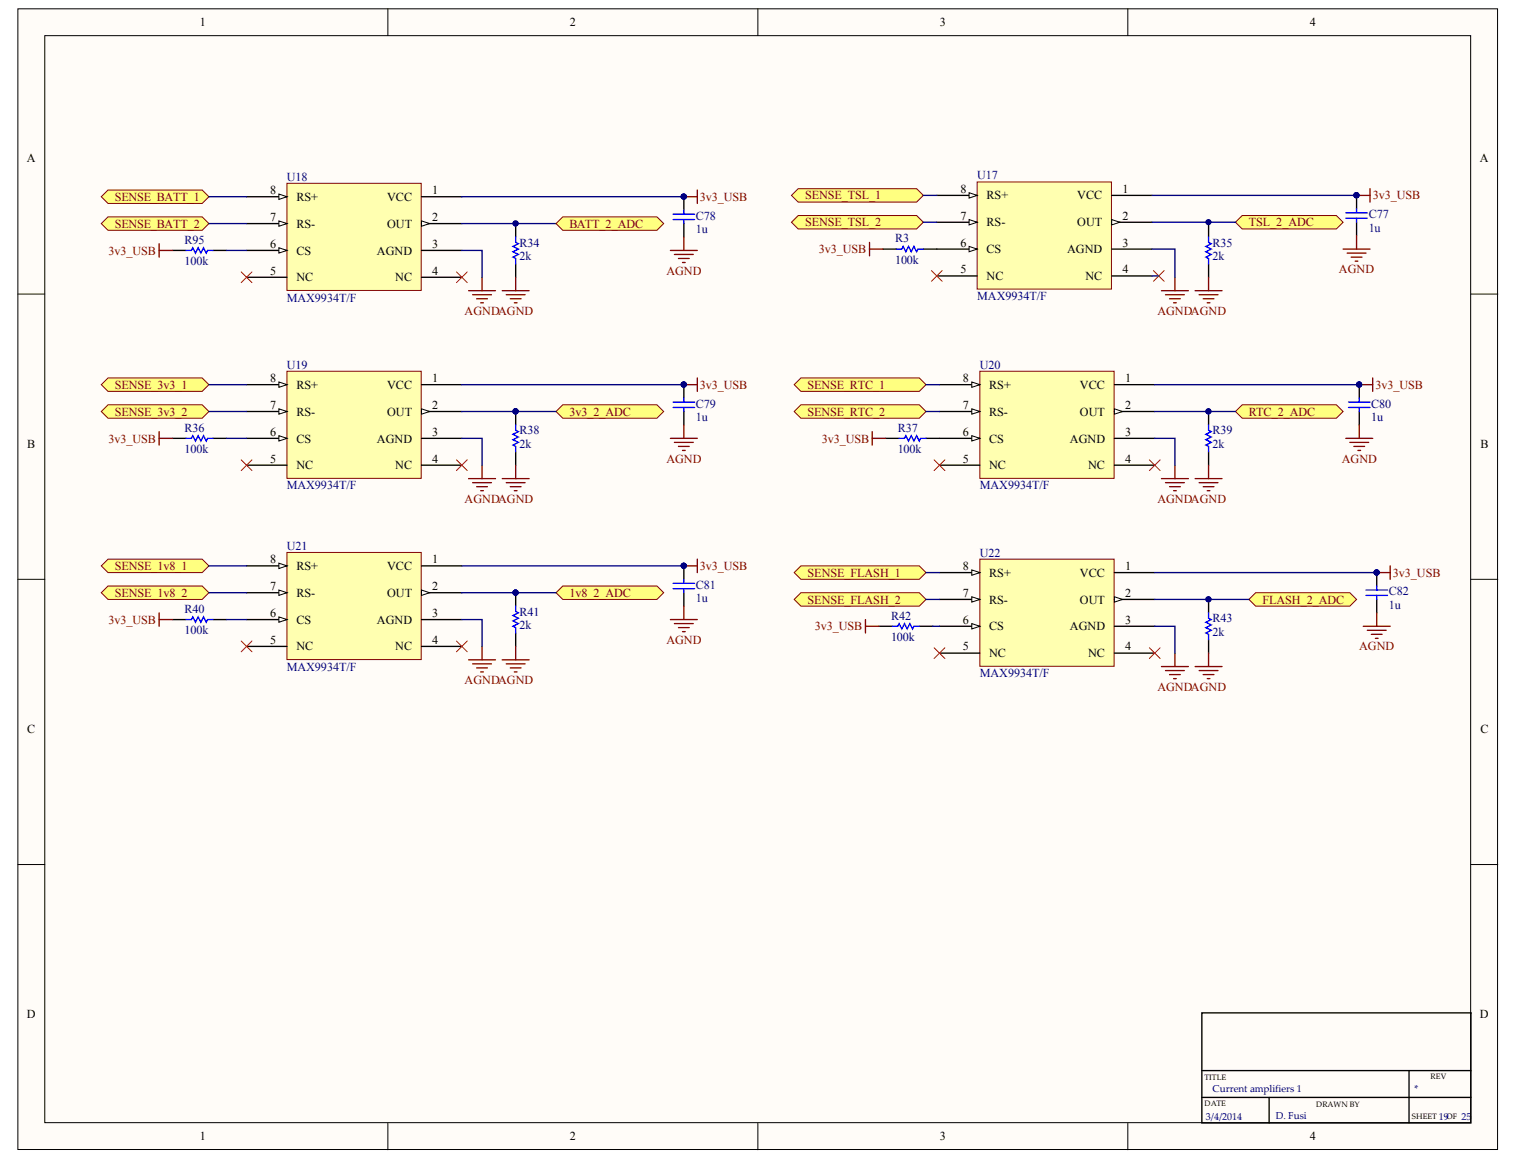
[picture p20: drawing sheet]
<svg xmlns="http://www.w3.org/2000/svg" width="269mm" height="206mm" viewBox="0 0 269 206" stroke-linecap="round" stroke-linejoin="round" font-family="sans-serif">
<defs><g id="words">
<g font-size="2.2">
<text x="35.4" y="4.7">1</text>
<text x="100.9" y="4.7">2</text>
<text x="166.4" y="4.7">3</text>
<text x="232" y="4.7">4</text>
<text x="4.8" y="28.7">A</text>
<text x="262.1" y="28.7">A</text>
<text x="47.8" y="34.4">8</text>
<text x="52.5" y="35.6">RS+</text>
<text x="68.6" y="35.6">VCC</text>
<text x="76.5" y="34.4">1</text>
<text x="170.1" y="34.1">8</text>
<text x="174.7" y="35.3">RS+</text>
<text x="190.8" y="35.3">VCC</text>
<text x="198.8" y="34.1">1</text>
<text x="47.8" y="39.2">7</text>
<text x="52.5" y="40.3">RS-</text>
<text x="68.6" y="40.3">OUT</text>
<text x="76.5" y="39.2">2</text>
<text x="170.1" y="38.9">7</text>
<text x="174.7" y="40.1">RS-</text>
<text x="190.8" y="40.1">OUT</text>
<text x="198.8" y="38.9">2</text>
<text x="47.8" y="43.9">6</text>
<text x="52.5" y="45.1">CS</text>
<text x="66.7" y="45.1">AGND</text>
<text x="76.5" y="43.9">3</text>
<text x="170.1" y="43.7">6</text>
<text x="174.7" y="44.9">CS</text>
<text x="189" y="44.9">AGND</text>
<text x="198.8" y="43.7">3</text>
<text x="47.8" y="48.7">5</text>
<text x="52.5" y="49.8">NC</text>
<text x="70" y="49.8">NC</text>
<text x="76.5" y="48.7">4</text>
<text x="170.1" y="48.4">5</text>
<text x="174.7" y="49.6">NC</text>
<text x="192.2" y="49.6">NC</text>
<text x="198.8" y="48.4">4</text>
<text x="47.8" y="67.7">8</text>
<text x="52.5" y="68.9">RS+</text>
<text x="68.6" y="68.9">VCC</text>
<text x="76.5" y="67.7">1</text>
<text x="170.5" y="67.7">8</text>
<text x="175.2" y="68.9">RS+</text>
<text x="191.2" y="68.9">VCC</text>
<text x="199.3" y="67.7">1</text>
<text x="47.8" y="72.4">7</text>
<text x="47.8" y="77.2">6</text>
<text x="52.5" y="73.6">RS-</text>
<text x="68.6" y="73.6">OUT</text>
<text x="76.5" y="72.4">2</text>
<text x="76.5" y="77.2">3</text>
<text x="170.5" y="72.4">7</text>
<text x="170.5" y="77.2">6</text>
<text x="175.2" y="73.6">RS-</text>
<text x="191.2" y="73.6">OUT</text>
<text x="199.3" y="72.4">2</text>
<text x="199.3" y="77.2">3</text>
<text x="4.8" y="79.3">B</text>
<text x="47.8" y="81.9">5</text>
<text x="52.5" y="78.4">CS</text>
<text x="52.5" y="83.1">NC</text>
<text x="66.7" y="78.4">AGND</text>
<text x="70" y="83.1">NC</text>
<text x="76.5" y="81.9">4</text>
<text x="170.5" y="81.9">5</text>
<text x="175.2" y="78.4">CS</text>
<text x="175.2" y="83.1">NC</text>
<text x="189.5" y="78.4">AGND</text>
<text x="192.7" y="83.1">NC</text>
<text x="199.3" y="81.9">4</text>
<text x="262.2" y="79.3">B</text>
<text x="47.8" y="99.8">8</text>
<text x="52.5" y="101">RS+</text>
<text x="68.6" y="101">VCC</text>
<text x="76.5" y="99.8">1</text>
<text x="170.5" y="101">8</text>
<text x="199.3" y="101">1</text>
<text x="47.8" y="104.5">7</text>
<text x="52.5" y="105.7">RS-</text>
<text x="68.6" y="105.7">OUT</text>
<text x="76.5" y="104.5">2</text>
<text x="170.5" y="105.7">7</text>
<text x="175.2" y="102.1">RS+</text>
<text x="175.2" y="106.9">RS-</text>
<text x="191.2" y="102.1">VCC</text>
<text x="191.2" y="106.9">OUT</text>
<text x="199.3" y="105.7">2</text>
<text x="47.8" y="109.3">6</text>
<text x="52.5" y="110.5">CS</text>
<text x="66.7" y="110.5">AGND</text>
<text x="76.5" y="109.3">3</text>
<text x="170.5" y="110.5">6</text>
<text x="175.2" y="111.7">CS</text>
<text x="189.5" y="111.7">AGND</text>
<text x="199.3" y="110.5">3</text>
<text x="47.8" y="114">5</text>
<text x="52.5" y="115.2">NC</text>
<text x="70" y="115.2">NC</text>
<text x="76.5" y="114">4</text>
<text x="170.5" y="115.2">5</text>
<text x="175.2" y="116.4">NC</text>
<text x="192.7" y="116.4">NC</text>
<text x="199.3" y="115.2">4</text>
<text x="4.8" y="129.8">C</text>
<text x="262.2" y="129.8">C</text>
<text x="4.8" y="180.3">D</text>
<text x="262.1" y="180.3">D</text>
<text x="35.4" y="202">1</text>
<text x="100.9" y="202">2</text>
<text x="166.4" y="202">3</text>
<text x="232" y="202">4</text>
</g>
<g font-size="2.2" fill="#800000">
<text x="20.3" y="35.6">SENSE_BATT_1</text>
<text x="124" y="35.6">3v3_USB</text>
<text x="142.6" y="35.3">SENSE_TSL_1</text>
<text x="243.1" y="35.3">3v3_USB</text>
<text x="20.3" y="40.3">SENSE_BATT_2</text>
<text x="100.8" y="40.3">BATT_2_ADC</text>
<text x="142.6" y="40.1">SENSE_TSL_2</text>
<text x="221.2" y="40.1">TSL_2_ADC</text>
<text x="19.2" y="45.1">3v3_USB</text>
<text x="145" y="44.9">3v3_USB</text>
<text x="118" y="48.7">AGND</text>
<text x="237.1" y="48.4">AGND</text>
<text x="82.3" y="55.8">AGNDAGND</text>
<text x="205" y="55.8">AGNDAGND</text>
<text x="20.3" y="68.9">SENSE_3v3_1</text>
<text x="124" y="68.9">3v3_USB</text>
<text x="143" y="68.9">SENSE_RTC_1</text>
<text x="243.6" y="68.9">3v3_USB</text>
<text x="20.3" y="73.6">SENSE_3v3_2</text>
<text x="100.8" y="73.6">3v3_2_ADC</text>
<text x="143" y="73.6">SENSE_RTC_2</text>
<text x="221.2" y="73.6">RTC_2_ADC</text>
<text x="19.2" y="78.4">3v3_USB</text>
<text x="118" y="81.9">AGND</text>
<text x="145.5" y="78.4">3v3_USB</text>
<text x="237.6" y="81.9">AGND</text>
<text x="82.3" y="89.1">AGNDAGND</text>
<text x="205" y="89.1">AGNDAGND</text>
<text x="20.3" y="101">SENSE_1v8_1</text>
<text x="124" y="101">3v3_USB</text>
<text x="20.3" y="105.7">SENSE_1v8_2</text>
<text x="100.8" y="105.7">1v8_2_ADC</text>
<text x="143" y="102.1">SENSE_FLASH_1</text>
<text x="143" y="106.9">SENSE_FLASH_2</text>
<text x="223.6" y="106.9">FLASH_2_ADC</text>
<text x="246.7" y="102.1">3v3_USB</text>
<text x="19.2" y="110.5">3v3_USB</text>
<text x="144.3" y="111.7">3v3_USB</text>
<text x="118" y="114">AGND</text>
<text x="240.7" y="115.2">AGND</text>
<text x="82.3" y="121.2">AGNDAGND</text>
<text x="205" y="122.3">AGNDAGND</text>
</g>
<g font-size="2.2" fill="#000080">
<text x="50.8" y="32">U18</text>
<text x="173.1" y="31.8">U17</text>
<text x="123.2" y="38.9">C78</text>
<text x="123.2" y="41.3">1u</text>
<text x="242.4" y="38.7">C77</text>
<text x="242.4" y="41.1">1u</text>
<text x="32.7" y="43.2">R95</text>
<text x="32.7" y="47">100k</text>
<text x="92" y="43.7">R34</text>
<text x="92" y="46">2k</text>
<text x="158.5" y="43">R3</text>
<text x="158.5" y="46.8">100k</text>
<text x="214.7" y="43.7">R35</text>
<text x="214.7" y="46">2k</text>
<text x="50.8" y="53.4">MAX9934T/F</text>
<text x="173.1" y="53.2">MAX9934T/F</text>
<text x="50.8" y="65.3">U19</text>
<text x="173.5" y="65.3">U20</text>
<text x="32.7" y="76.5">R36</text>
<text x="92" y="77">R38</text>
<text x="123.2" y="72.2">C79</text>
<text x="123.2" y="74.6">1u</text>
<text x="159" y="76.5">R37</text>
<text x="214.7" y="77">R39</text>
<text x="242.8" y="72.2">C80</text>
<text x="242.8" y="74.6">1u</text>
<text x="32.7" y="80.3">100k</text>
<text x="92" y="79.3">2k</text>
<text x="159" y="80.3">100k</text>
<text x="214.7" y="79.3">2k</text>
<text x="50.8" y="86.7">MAX9934T/F</text>
<text x="173.5" y="86.7">MAX9934T/F</text>
<text x="50.8" y="97.4">U21</text>
<text x="173.5" y="98.6">U22</text>
<text x="123.2" y="104.3">C81</text>
<text x="123.2" y="106.7">1u</text>
<text x="246" y="105.5">C82</text>
<text x="246" y="107.9">1u</text>
<text x="32.7" y="108.6">R40</text>
<text x="32.7" y="112.4">100k</text>
<text x="92" y="109.1">R41</text>
<text x="92" y="111.4">2k</text>
<text x="157.8" y="109.8">R42</text>
<text x="157.8" y="113.6">100k</text>
<text x="214.7" y="110.2">R43</text>
<text x="214.7" y="112.6">2k</text>
<text x="50.8" y="118.8">MAX9934T/F</text>
<text x="173.5" y="120">MAX9934T/F</text>
</g>
<g font-size="1.8" fill="#000080">
<text x="214.7" y="193.4">Current amplifiers 1</text>
<text x="250.5" y="193.4">*</text>
<text x="213.6" y="198.4">3/4/2014</text>
<text x="225.9" y="198.2">D. Fusi</text>
<text x="254.8" y="198.4">19</text>
<text x="258.8" y="198.4">25</text>
</g>
<g font-size="1.4">
<text x="213.3" y="191.4">TITLE</text>
<text x="253.3" y="191.2">REV</text>
<text x="213.3" y="195.9">DATE</text>
<text x="233.1" y="196.1">DRAWN BY</text>
<text x="250" y="198.3">SHEET</text>
<text x="256.2" y="198.3">OF</text>
</g>
</g></defs>
<g fill="#fffcf8" stroke="#000" stroke-width=".18">
<path d="M3.2 1.6h262v202h-262z"/>
<path d="M7.9 6.3h252.5v192.6h-252.5z"/>
</g>
<path d="M68.7 1.6v4.7M134.2 1.6v4.7M199.7 1.6v4.7M3.2 52.1h4.7M260.5 52.1h4.7M3.2 102.6h4.7M260.5 102.6h4.7M3.2 153.2h4.7M260.5 153.2h4.7M68.7 198.9v4.8M134.2 198.9v4.8M199.7 198.9v4.8" fill="none" stroke="#000" stroke-width=".18"/>
<path d="M212.8 179.4h47.7v19.5h-47.7zM212.8 194.4h47.7M212.8 189.7h47.7M224.7 194.4v4.5M249.5 189.7v9.2" fill="none" stroke="#000" stroke-width=".24"/>
<path d="M50.8 32.5h23.8v18.9h-23.8z" fill="#ffffb0" stroke="#800000" stroke-width=".18"/>
<path d="M74.6 34.9h7.2M74.6 39.6h7.2" fill="none" stroke="#000" stroke-width=".24"/>
<path d="M74.6 39.1l1.5 .5-1.5 .5z" fill="#fffcf8" stroke="#000" stroke-width=".18"/>
<path d="M43.7 34.9h7.1M74.6 44.4h7.2M74.6 49.1h7.2" fill="none" stroke="#000" stroke-width=".24"/>
<path d="M49.4 34.4l1.4 .5-1.4 .4z" fill="#fffcf8" stroke="#000" stroke-width=".18"/>
<path d="M43.7 39.6h7.1" fill="none" stroke="#000" stroke-width=".24"/>
<path d="M49.4 39.1l1.4 .5-1.4 .5z" fill="#fffcf8" stroke="#000" stroke-width=".18"/>
<path d="M43.7 44.4h7.1" fill="none" stroke="#000" stroke-width=".24"/>
<path d="M49.4 43.9l1.4 .5-1.4 .4z" fill="#fffcf8" stroke="#000" stroke-width=".18"/>
<path d="M43.7 49.1h7.1" fill="none" stroke="#000" stroke-width=".24"/>
<g fill="#ffff80" stroke="#800000" stroke-width=".18">
<path d="M17.9 34.9l1.2-1.2h16.7l1.2 1.2-1.2 1.1h-16.7z" fill-rule="evenodd"/>
<path d="M17.9 39.6l1.2-1.2h16.7l1.2 1.2-1.2 1.2h-16.7z" fill-rule="evenodd"/>
</g>
<path d="M37 34.9h6.7M37 39.6h6.7" fill="none" stroke="#000080" stroke-width=".24"/>
<path d="M42.7 48.2l1.9 1.9M44.6 48.2l-1.9 1.9M80.8 48.2l1.9 1.9M82.7 48.2l-1.9 1.9" fill="none" stroke="#f00" stroke-width=".18"/>
<path d="M50.8 65.8h23.8v18.9h-23.8z" fill="#ffffb0" stroke="#800000" stroke-width=".18"/>
<path d="M74.6 68.1h7.2M74.6 72.9h7.2" fill="none" stroke="#000" stroke-width=".24"/>
<path d="M74.6 72.4l1.5 .5-1.5 .5z" fill="#fffcf8" stroke="#000" stroke-width=".18"/>
<path d="M43.7 68.1h7.1M74.6 77.7h7.2M74.6 82.4h7.2" fill="none" stroke="#000" stroke-width=".24"/>
<path d="M49.4 67.7l1.4 .4-1.4 .5z" fill="#fffcf8" stroke="#000" stroke-width=".18"/>
<path d="M43.7 72.9h7.1" fill="none" stroke="#000" stroke-width=".24"/>
<path d="M49.4 72.4l1.4 .5-1.4 .5z" fill="#fffcf8" stroke="#000" stroke-width=".18"/>
<path d="M43.7 77.7h7.1" fill="none" stroke="#000" stroke-width=".24"/>
<path d="M49.4 77.2l1.4 .5-1.4 .4z" fill="#fffcf8" stroke="#000" stroke-width=".18"/>
<path d="M43.7 82.4h7.1" fill="none" stroke="#000" stroke-width=".24"/>
<g fill="#ffff80" stroke="#800000" stroke-width=".18">
<path d="M17.9 68.1l1.2-1.1h16.7l1.2 1.1-1.2 1.2h-16.7z" fill-rule="evenodd"/>
<path d="M17.9 72.9l1.2-1.2h16.7l1.2 1.2-1.2 1.2h-16.7z" fill-rule="evenodd"/>
</g>
<path d="M37 68.1h6.7M37 72.9h6.7" fill="none" stroke="#000080" stroke-width=".24"/>
<path d="M42.7 81.5l1.9 1.9M44.6 81.5l-1.9 1.9M80.8 81.5l1.9 1.9M82.7 81.5l-1.9 1.9" fill="none" stroke="#f00" stroke-width=".18"/>
<path d="M50.8 97.9h23.8v18.9h-23.8z" fill="#ffffb0" stroke="#800000" stroke-width=".18"/>
<path d="M74.6 100.2h7.2M74.6 105h7.2" fill="none" stroke="#000" stroke-width=".24"/>
<path d="M74.6 104.5l1.5 .5-1.5 .5z" fill="#fffcf8" stroke="#000" stroke-width=".18"/>
<path d="M43.7 100.2h7.1M74.6 109.8h7.2M74.6 114.5h7.2" fill="none" stroke="#000" stroke-width=".24"/>
<path d="M49.4 99.8l1.4 .4-1.4 .5z" fill="#fffcf8" stroke="#000" stroke-width=".18"/>
<path d="M43.7 105h7.1" fill="none" stroke="#000" stroke-width=".24"/>
<path d="M49.4 104.5l1.4 .5-1.4 .5z" fill="#fffcf8" stroke="#000" stroke-width=".18"/>
<path d="M43.7 109.8h7.1" fill="none" stroke="#000" stroke-width=".24"/>
<path d="M49.4 109.3l1.4 .5-1.4 .4z" fill="#fffcf8" stroke="#000" stroke-width=".18"/>
<path d="M43.7 114.5h7.1" fill="none" stroke="#000" stroke-width=".24"/>
<g fill="#ffff80" stroke="#800000" stroke-width=".18">
<path d="M17.9 100.2l1.2-1.1h16.7l1.2 1.1-1.2 1.2h-16.7z" fill-rule="evenodd"/>
<path d="M17.9 105l1.2-1.2h16.7l1.2 1.2-1.2 1.2h-16.7z" fill-rule="evenodd"/>
</g>
<path d="M37 100.2h6.7M37 105h6.7" fill="none" stroke="#000080" stroke-width=".24"/>
<path d="M42.7 113.6l1.9 1.9M44.6 113.6l-1.9 1.9M80.8 113.6l1.9 1.9M82.7 113.6l-1.9 1.9" fill="none" stroke="#f00" stroke-width=".18"/>
<path d="M173.5 99.1h23.8v18.9h-23.8z" fill="#ffffb0" stroke="#800000" stroke-width=".18"/>
<path d="M197.3 101.4h7.2M197.3 106.2h7.2" fill="none" stroke="#000" stroke-width=".24"/>
<path d="M197.3 105.7l1.5 .5-1.5 .5z" fill="#fffcf8" stroke="#000" stroke-width=".18"/>
<path d="M166.4 101.4h7.1M197.3 110.9h7.2M197.3 115.7h7.2" fill="none" stroke="#000" stroke-width=".24"/>
<path d="M172.1 101l1.4 .4-1.4 .5z" fill="#fffcf8" stroke="#000" stroke-width=".18"/>
<path d="M166.4 106.2h7.1" fill="none" stroke="#000" stroke-width=".24"/>
<path d="M172.1 105.7l1.4 .5-1.4 .5z" fill="#fffcf8" stroke="#000" stroke-width=".18"/>
<path d="M166.4 110.9h7.1" fill="none" stroke="#000" stroke-width=".24"/>
<path d="M172.1 110.5l1.4 .4-1.4 .5z" fill="#fffcf8" stroke="#000" stroke-width=".18"/>
<path d="M166.4 115.7h7.1" fill="none" stroke="#000" stroke-width=".24"/>
<g fill="#ffff80" stroke="#800000" stroke-width=".18">
<path d="M140.6 101.4l1.2-1.2h21l1.2 1.2-1.2 1.2h-21z" fill-rule="evenodd"/>
<path d="M140.6 106.2l1.2-1.2h21l1.2 1.2-1.2 1.2h-21z" fill-rule="evenodd"/>
</g>
<path d="M164 101.4h2.4M164 106.2h2.4" fill="none" stroke="#000080" stroke-width=".24"/>
<path d="M165.4 114.7l1.9 2M167.3 114.7l-1.9 2M203.5 114.7l1.9 2M205.4 114.7l-1.9 2" fill="none" stroke="#f00" stroke-width=".18"/>
<path d="M173.5 65.8h23.8v18.9h-23.8z" fill="#ffffb0" stroke="#800000" stroke-width=".18"/>
<path d="M197.3 68.1h7.2M197.3 72.9h7.2" fill="none" stroke="#000" stroke-width=".24"/>
<path d="M197.3 72.4l1.5 .5-1.5 .5z" fill="#fffcf8" stroke="#000" stroke-width=".18"/>
<path d="M166.4 68.1h7.1M197.3 77.7h7.2M197.3 82.4h7.2" fill="none" stroke="#000" stroke-width=".24"/>
<path d="M172.1 67.7l1.4 .4-1.4 .5z" fill="#fffcf8" stroke="#000" stroke-width=".18"/>
<path d="M166.4 72.9h7.1" fill="none" stroke="#000" stroke-width=".24"/>
<path d="M172.1 72.4l1.4 .5-1.4 .5z" fill="#fffcf8" stroke="#000" stroke-width=".18"/>
<path d="M166.4 77.7h7.1" fill="none" stroke="#000" stroke-width=".24"/>
<path d="M172.1 77.2l1.4 .5-1.4 .4z" fill="#fffcf8" stroke="#000" stroke-width=".18"/>
<path d="M166.4 82.4h7.1" fill="none" stroke="#000" stroke-width=".24"/>
<g fill="#ffff80" stroke="#800000" stroke-width=".18">
<path d="M140.6 68.1l1.2-1.1h21l1.2 1.1-1.2 1.2h-21z" fill-rule="evenodd"/>
<path d="M140.6 72.9l1.2-1.2h21l1.2 1.2-1.2 1.2h-21z" fill-rule="evenodd"/>
</g>
<g fill="none" stroke="#000080" stroke-width=".24">
<path d="M81.8 39.6h16.7M81.8 34.9h39.3M81.8 44.4h3.6v4.7M81.8 77.7h3.6v4.7M81.8 68.1h39.3M81.8 72.9h9.5M164 68.1h2.4M164 72.9h2.4M204.5 77.7h3.6v4.7M204.5 68.1h36.2M81.8 109.8h3.6v4.7M81.8 105h9.5"/>
<path d="M81.8 100.2h39.3M204.5 110.9h3.6v4.8M204.5 101.4h39.3"/>
</g>
<path d="M165.4 81.5l1.9 1.9M167.3 81.5l-1.9 1.9M203.5 81.5l1.9 1.9M205.4 81.5l-1.9 1.9" fill="none" stroke="#f00" stroke-width=".18"/>
<g fill="none" stroke="#800000" stroke-width=".24">
<path d="M121.1 34.9h2.4M123.5 33.7v2.3M83 51.5h4.7M83.7 52.2h3.3M84.4 52.9h1.9M85.1 53.6h.5M85.4 49.1v2.4M88.9 51.5h4.8M89.7 52.2h3.3M90.4 52.9h1.9M91.1 53.6h.5M91.3 49.1v2.4"/>
<path d="M118.7 44.4h4.8M119.4 45.1h3.4M120.1 45.8h2M120.9 46.5h.4M121.1 42v2.4M118.7 77.7h4.8M119.4 78.4h3.4M120.1 79.1h2M120.9 79.8h.4M121.1 68.1h2.4M121.1 75.3v2.4M123.5 67v2.3"/>
<path d="M238.3 77.7h4.8M239 78.4h3.4M239.8 79.1h1.9M240.5 79.8h.4M240.7 68.1h2.4M240.7 75.3v2.4M243.1 67v2.3M83 84.8h4.7M83.7 85.5h3.3M84.4 86.2h1.9M85.1 86.9h.5M85.4 82.4v2.4"/>
<path d="M88.9 84.8h4.8M89.7 85.5h3.3M90.4 86.2h1.9M91.1 86.9h.5M91.3 82.4v2.4M123.5 99.1v2.3M205.7 84.8h4.7M206.4 85.5h3.3M207.1 86.2h1.9M207.8 86.9h.5M208.1 82.4v2.4M211.6 84.8h4.8"/>
<path d="M212.4 85.5h3.3M213.1 86.2h1.9M213.8 86.9h.5M214 82.4v2.4M83 116.9h4.7M83.7 117.6h3.3M84.4 118.3h1.9M85.1 119h.5M85.4 114.5v2.4M88.9 116.9h4.8M89.7 117.6h3.3M90.4 118.3h1.9"/>
<path d="M91.1 119h.5M91.3 114.5v2.4M118.7 109.8h4.8M119.4 110.5h3.4M120.1 111.2h2M120.9 111.9h.4M121.1 100.2h2.4M121.1 107.4v2.4M205.7 118.1h4.7M206.4 118.8h3.3M207.1 119.5h1.9M208.1 115.7v2.4"/>
<path d="M211.6 118.1h4.8M212.4 118.8h3.3M213.1 119.5h1.9M214 115.7v2.4M241.4 110.9h4.8M242.1 111.7h3.4M242.8 112.4h2M243.6 113.1h.4M243.8 101.4h2.4M243.8 108.6v2.3M246.2 100.2v2.4M207.8 120.2h.5"/>
<path d="M213.8 120.2h.5"/>
</g>
<g fill="none" stroke="#000" stroke-width=".24">
<path d="M91.3 39.6v2.4M121.1 34.9v2.3M121.1 39.6v2.4M91.3 46.7v2.4M91.3 72.9v2.4M121.1 68.1v2.4M121.1 72.9v2.4M214 72.9v2.4M240.7 68.1v2.4M240.7 72.9v2.4M91.3 80v2.4M214 80v2.4"/>
<path d="M91.3 105v2.4M91.3 112.1v2.4M121.1 100.2v2.4M121.1 105v2.4M214 106.2v2.4M214 113.3v2.4M243.8 101.4v2.4M243.8 106.2v2.4"/>
</g>
<g fill="#000080" stroke="#000080" stroke-width=".18">
<circle cx="91.3" cy="39.6" r=".45"/>
<circle cx="91.3" cy="72.9" r=".45"/>
<circle cx="91.3" cy="105" r=".45"/>
<circle cx="214" cy="106.2" r=".45"/>
<circle cx="214" cy="72.9" r=".45"/>
<circle cx="121.1" cy="34.8" r=".45"/>
<circle cx="121.1" cy="68.1" r=".45"/>
<circle cx="121.1" cy="100.2" r=".45"/>
<circle cx="243.8" cy="101.4" r=".45"/>
<circle cx="240.7" cy="68.1" r=".45"/>
</g>
<g fill="none" stroke="#00f" stroke-width=".24">
<path d="M119.2 38.9h3.8M119.2 37.9h3.8M121.1 37.2v.7M121.1 38.9v.7M91.3 42v.9l.5 .3-1 .4 1 .5-1 .5 1 .5-1 .5 .5 .2v.9M91.3 75.3v.9l.5 .3-1 .4 1 .5-1 .5 1 .5-1 .4 .5 .3v.9M119.2 72.2h3.8M119.2 71.2h3.8M121.1 70.5v.7M121.1 72.2v.7M214 75.3v.9l.5 .3-1 .4 1 .5-1 .5 1 .5-1 .4 .5 .3v.9M238.8 72.2h3.8"/>
<path d="M238.8 71.2h3.8M240.7 70.5v.7M240.7 72.2v.7M91.3 107.4v.9l.5 .3-1 .4 1 .5-1 .5 1 .5-1 .4 .5 .3v.9M119.2 104.3h3.8M119.2 103.3h3.8M121.1 102.6v.7M121.1 104.3v.7M214 108.6v.9l.5 .3-1 .4 1 .5-1 .5 1 .5-1 .4 .5 .3v.9M241.9 105.5h3.8M241.9 104.5h3.8M243.8 103.8v.7"/>
<path d="M243.8 105.5v.7"/>
</g>
<g fill="#ffff80" stroke="#800000" stroke-width=".18">
<path d="M98.5 39.6l1.2-1.2h16.6l1.2 1.2-1.2 1.2h-16.6z" fill-rule="evenodd"/>
<path d="M98.5 72.9l1.2-1.2h16.6l1.2 1.2-1.2 1.2h-16.6z" fill-rule="evenodd"/>
<path d="M98.5 105l1.2-1.2h16.6l1.2 1.2-1.2 1.2h-16.6z" fill-rule="evenodd"/>
<path d="M221.2 106.2l1.2-1.2h16.6l1.2 1.2-1.2 1.2h-16.6z" fill-rule="evenodd"/>
<path d="M218.8 72.9l1.2-1.2h16.7l1.1 1.2-1.1 1.2h-16.7z" fill-rule="evenodd"/>
</g>
<path d="M91.3 72.9h7.2M204.5 72.9h14.3M91.3 105h7.2M204.5 106.2h16.7" fill="none" stroke="#000080" stroke-width=".24"/>
<g fill="#000080" stroke="#000080" stroke-width=".18">
<circle cx="91.3" cy="72.9" r=".45"/>
<circle cx="91.3" cy="105" r=".45"/>
</g>
<path d="M173 32.2h23.8v19h-23.8z" fill="#ffffb0" stroke="#800000" stroke-width=".18"/>
<path d="M196.9 34.6h7.1M196.9 39.4h7.1" fill="none" stroke="#000" stroke-width=".24"/>
<path d="M196.9 38.9l1.4 .5-1.4 .4z" fill="#fffcf8" stroke="#000" stroke-width=".18"/>
<path d="M165.9 34.6h7.1M196.9 44.1h7.1M196.9 48.9h7.1" fill="none" stroke="#000" stroke-width=".24"/>
<path d="M171.6 34.1l1.4 .5-1.4 .5z" fill="#fffcf8" stroke="#000" stroke-width=".18"/>
<path d="M165.9 39.4h7.1" fill="none" stroke="#000" stroke-width=".24"/>
<path d="M171.6 38.9l1.4 .5-1.4 .4z" fill="#fffcf8" stroke="#000" stroke-width=".18"/>
<path d="M165.9 44.1h7.1" fill="none" stroke="#000" stroke-width=".24"/>
<path d="M171.6 43.6l1.4 .5-1.4 .5z" fill="#fffcf8" stroke="#000" stroke-width=".18"/>
<path d="M165.9 48.9h7.1" fill="none" stroke="#000" stroke-width=".24"/>
<g fill="#ffff80" stroke="#800000" stroke-width=".18">
<path d="M140.2 34.6l1.2-1.2h20.9l1.2 1.2-1.2 1.2h-20.9z" fill-rule="evenodd"/>
<path d="M140.2 39.4l1.2-1.2h20.9l1.2 1.2-1.2 1.2h-20.9z" fill-rule="evenodd"/>
</g>
<path d="M163.5 34.6h2.4M163.5 39.4h2.4M204 34.6h36.2" fill="none" stroke="#000080" stroke-width=".24"/>
<path d="M164.9 47.9l1.9 1.9M166.8 47.9l-1.9 1.9M204.3 47.9l1.9 1.9M206.2 47.9l-1.9 1.9" fill="none" stroke="#f00" stroke-width=".18"/>
<g fill="none" stroke="#800000" stroke-width=".24">
<path d="M240.2 34.6h2.4M242.6 33.4v2.4M205.7 51.5h4.7M206.4 52.2h3.3M207.1 52.9h1.9M207.8 53.6h.5M208.1 49.1v2.4M211.6 51.5h4.8M212.4 52.2h3.3M213.1 52.9h1.9M213.8 53.6h.5M214 49.1v2.4"/>
<path d="M237.8 44.1h4.8M238.6 44.8h3.3M239.3 45.6h1.9M240 46.3h.5M240.2 41.7v2.4"/>
</g>
<path d="M214 39.6v2.4M240.2 34.6v2.4M240.2 39.4v2.3M214 46.7v2.4" fill="none" stroke="#000" stroke-width=".24"/>
<path d="M238.3 38.7h3.8M238.3 37.7h3.8M240.2 37v.7M240.2 38.7v.7M214 42v.9l.5 .3-1 .4 1 .5-1 .5 1 .5-1 .5 .5 .2v.9" fill="none" stroke="#00f" stroke-width=".24"/>
<circle cx="240.2" cy="34.6" r=".45" fill="#000080" stroke="#000080" stroke-width=".18"/>
<path d="M218.8 39.4l1.2-1.2h16.7l1.1 1.2-1.1 1.2h-16.7z" fill-rule="evenodd" fill="#ffff80" stroke="#800000" stroke-width=".18"/>
<path d="M204 39.4h14.8M214 39.4v.2M40.1 44.4h3.6M204 44.1h4.1v5M204 48.9h1.2M40.1 77.7h3.6M40.1 109.8h3.6M165.2 110.9h1.2" fill="none" stroke="#000080" stroke-width=".24"/>
<circle cx="214" cy="39.3" r=".45" fill="#000080" stroke="#000080" stroke-width=".18"/>
<path d="M30.6 44.4h2.3M37.7 44.4h2.4M156.4 44.1h2.3M163.5 44.1h2.4M30.6 77.7h2.3M37.7 77.7h2.4M156.8 77.7h2.4M164 77.7h2.4M30.6 109.8h2.3M37.7 109.8h2.4M155.6 110.9h2.4M162.8 110.9h2.4" fill="none" stroke="#000" stroke-width=".24"/>
<path d="M32.9 44.4h1l.2-.5 .5 .9 .5-.9 .5 .9 .4-.9 .5 .9 .3-.4h.9M158.7 44.1h1l.2-.5 .5 1 .5-1 .5 1 .4-1 .5 1 .3-.5h.9M32.9 77.7h1l.2-.5 .5 .9 .5-.9 .5 .9 .4-.9 .5 .9 .3-.4h.9M159.2 77.7h1l.2-.5 .5 .9 .5-.9 .4 .9 .5-.9 .5 .9 .2-.4h1M32.9 109.8h1l.2-.5 .5 .9 .5-.9 .5 .9 .4-.9 .5 .9 .3-.4h.9M158 110.9h1l.2-.4 .5 .9 .5-.9 .5 .9 .4-.9 .5 .9 .2-.5h1" fill="none" stroke="#00f" stroke-width=".24"/>
<path d="M28.2 43.2v2.4M28.2 44.4h2.4M154 42.9v2.4M154 44.1h2.4M28.2 76.5v2.3M28.2 77.7h2.4M154.5 77.7h2.3M154.5 76.5v2.3M28.2 108.6v2.3M28.2 109.8h2.4M153.3 109.8v2.3M153.3 110.9h2.3" fill="none" stroke="#800000" stroke-width=".24"/>
<use href="#words"/>
</svg>
